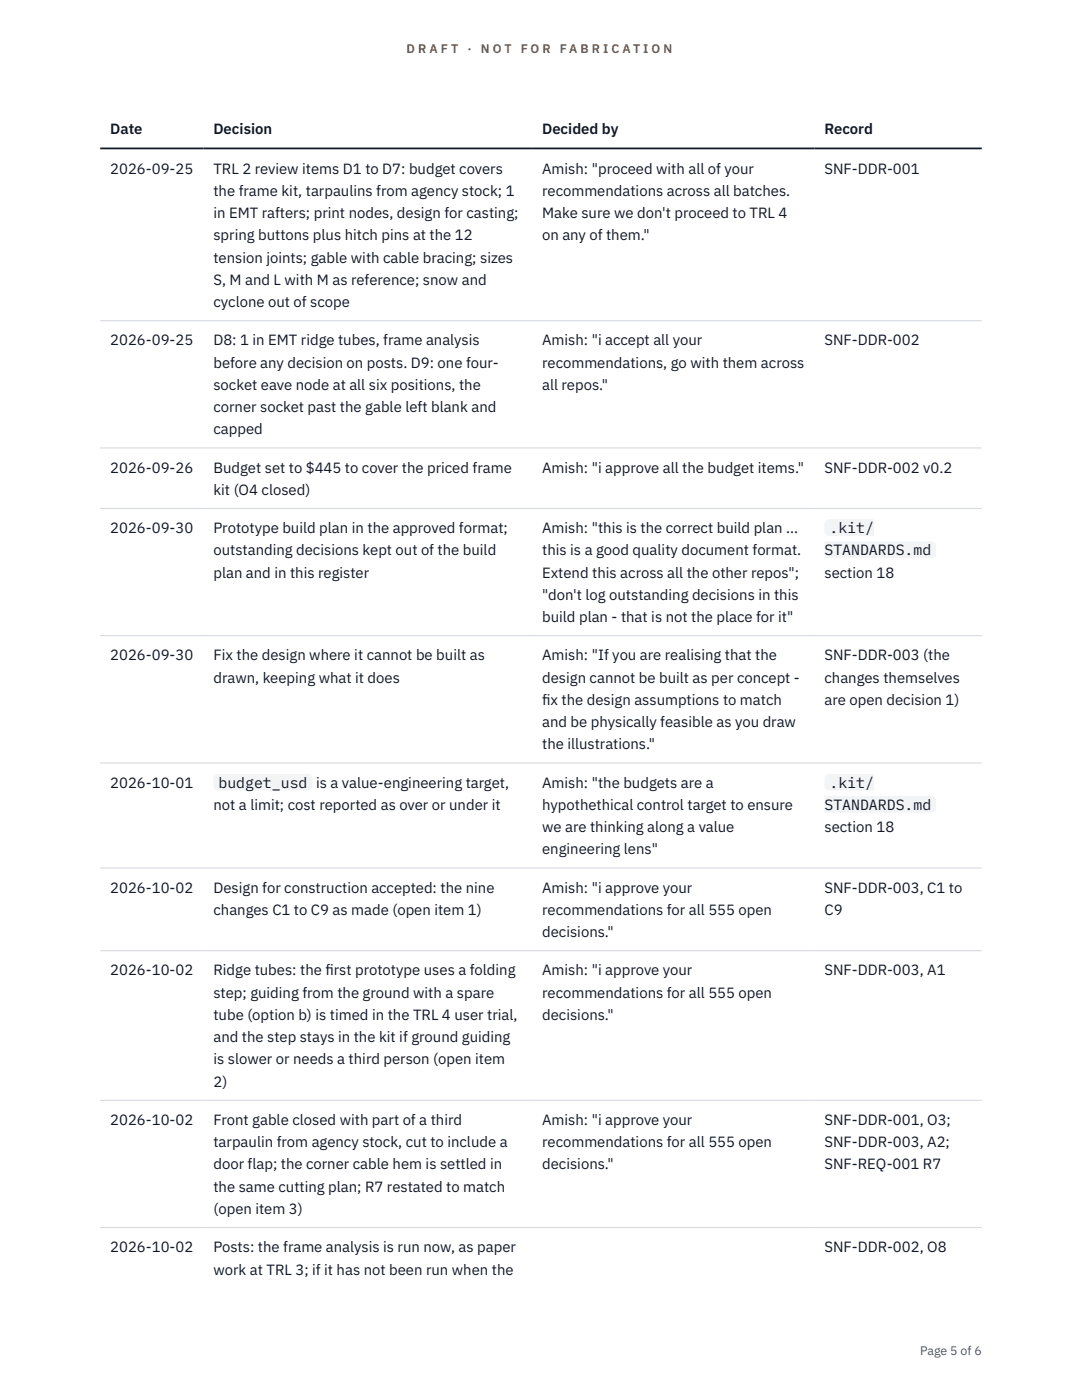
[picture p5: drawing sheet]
<svg xmlns="http://www.w3.org/2000/svg" width="216mm" height="279mm" viewBox="0 0 216 279" stroke-linecap="round" stroke-linejoin="round" font-family="sans-serif">
<defs><g id="words">
<g font-size="3" fill="#111827">
<text x="22" y="26.8">Date</text>
<text x="42.6" y="26.8">Decision</text>
<text x="108.2" y="26.8">Decided by</text>
<text x="164.5" y="26.8">Record</text>
<text x="22" y="34.6">2026-09-25</text>
<text x="42.6" y="34.6">TRL 2 review items D1 to D7: budget covers</text>
<text x="108.2" y="34.6">Amish: &quot;proceed with all of your</text>
<text x="164.5" y="34.6">SNF-DDR-001</text>
<text x="42.6" y="39.1">the frame kit, tarpaulins from agency stock; 1</text>
<text x="108.2" y="39.1">recommendations across all batches.</text>
<text x="42.6" y="43.5">in EMT rafters; print nodes, design for casting;</text>
<text x="42.6" y="48">spring buttons plus hitch pins at the 12</text>
<text x="108.2" y="43.5">Make sure we don't proceed to TRL 4</text>
<text x="108.2" y="48">on any of them.&quot;</text>
<text x="42.6" y="52.4">tension joints; gable with cable bracing; sizes</text>
<text x="42.6" y="56.9">S, M and L with M as reference; snow and</text>
<text x="42.6" y="61.3">cyclone out of scope</text>
<text x="22" y="68.9">2026-09-25</text>
<text x="42.6" y="68.9">D8: 1 in EMT ridge tubes, frame analysis</text>
<text x="108.2" y="68.9">Amish: &quot;i accept all your</text>
<text x="164.5" y="68.9">SNF-DDR-002</text>
<text x="42.6" y="73.4">before any decision on posts. D9: one four-</text>
<text x="42.6" y="77.8">socket eave node at all six positions, the</text>
<text x="108.2" y="73.4">recommendations, go with them across</text>
<text x="108.2" y="77.8">all repos.&quot;</text>
<text x="42.6" y="82.3">corner socket past the gable left blank and</text>
<text x="42.6" y="86.7">capped</text>
<text x="22" y="94.3">2026-09-26</text>
<text x="42.6" y="94.3">Budget set to $445 to cover the priced frame</text>
<text x="108.2" y="94.3">Amish: &quot;i approve all the budget items.&quot;</text>
<text x="164.5" y="94.3">SNF-DDR-002 v0.2</text>
<text x="42.6" y="98.8">kit (O4 closed)</text>
<text x="22" y="106.4">2026-09-30</text>
<text x="42.6" y="106.4">Prototype build plan in the approved format;</text>
<text x="108.2" y="106.4">Amish: &quot;this is the correct build plan ...</text>
<text x="165.5" y="106.4">.kit/</text>
<text x="42.6" y="110.8">outstanding decisions kept out of the build</text>
<text x="108.2" y="110.8">this is a good quality document format.</text>
<text x="164.5" y="110.8">STANDARDS.md</text>
<text x="42.6" y="115.3">plan and in this register</text>
<text x="108.2" y="115.3">Extend this across all the other repos&quot;;</text>
<text x="108.2" y="119.7">&quot;don't log outstanding decisions in this</text>
<text x="164.5" y="115.3">section 18</text>
<text x="108.2" y="124.2">build plan - that is not the place for it&quot;</text>
<text x="22" y="131.8">2026-09-30</text>
<text x="42.6" y="131.8">Fix the design where it cannot be built as</text>
<text x="108.2" y="131.8">Amish: &quot;If you are realising that the</text>
<text x="164.5" y="131.8">SNF-DDR-003 (the</text>
<text x="42.6" y="136.2">drawn, keeping what it does</text>
<text x="108.2" y="136.2">design cannot be built as per concept -</text>
<text x="164.5" y="136.2">changes themselves</text>
<text x="108.2" y="140.7">f</text>
<text x="108.2" y="140.7">ix the design assumptions to match</text>
<text x="164.5" y="140.7">are open decision 1)</text>
<text x="108.2" y="145.1">and be physically feasible as you draw</text>
<text x="108.2" y="149.6">the illustrations.&quot;</text>
<text x="22" y="157.2">2026-10-01</text>
<text x="42.6" y="161.6">not a limit; cost reported as over or under it</text>
<text x="43.6" y="157.2">budget_usd</text>
<text x="63.1" y="157.2">is a value-engineering target,</text>
<text x="108.2" y="157.2">Amish: &quot;the budgets are a</text>
<text x="108.2" y="161.6">hypothethical control target to ensure</text>
<text x="164.5" y="161.6">STANDARDS.md</text>
<text x="165.5" y="157.2">.kit/</text>
<text x="108.2" y="166.1">we are thinking along a value</text>
<text x="164.5" y="166.1">section 18</text>
<text x="108.2" y="170.5">engineering lens&quot;</text>
<text x="22" y="178.1">2026-10-02</text>
<text x="42.6" y="178.1">Design for construction accepted: the nine</text>
<text x="108.2" y="178.1">Amish: &quot;i approve your</text>
<text x="164.5" y="178.1">SNF-DDR-003, C1 to</text>
<text x="42.6" y="182.6">changes C1 to C9 as made (open item 1)</text>
<text x="108.2" y="182.6">recommendations for all 555 open</text>
<text x="164.5" y="182.6">C9</text>
<text x="108.2" y="187">decisions.&quot;</text>
<text x="22" y="194.7">2026-10-02</text>
<text x="42.6" y="194.7">Ridge tubes: the f</text>
<text x="64.9" y="194.7">irst prototype uses a folding</text>
<text x="108.2" y="194.7">Amish: &quot;i approve your</text>
<text x="164.5" y="194.7">SNF-DDR-003, A1</text>
<text x="42.6" y="199.1">step; guiding from the ground with a spare</text>
<text x="42.6" y="203.6">tube (option b) is timed in the TRL 4 user trial,</text>
<text x="108.2" y="199.1">recommendations for all 555 open</text>
<text x="108.2" y="203.6">decisions.&quot;</text>
<text x="42.6" y="208">and the step stays in the kit if ground guiding</text>
<text x="42.6" y="212.4">is slower or needs a third person (open item</text>
<text x="42.6" y="216.9">2)</text>
<text x="22" y="224.5">2026-10-02</text>
<text x="42.6" y="224.5">Front gable closed with part of a third</text>
<text x="108.2" y="224.5">Amish: &quot;i approve your</text>
<text x="164.5" y="224.5">SNF-DDR-001, O3;</text>
<text x="42.6" y="229">tarpaulin from agency stock, cut to include a</text>
<text x="42.6" y="233.4">door flap; the corner cable hem is settled in</text>
<text x="108.2" y="229">recommendations for all 555 open</text>
<text x="108.2" y="233.4">decisions.&quot;</text>
<text x="164.5" y="229">SNF-DDR-003, A2;</text>
<text x="164.5" y="233.4">SNF-REQ-001 R7</text>
<text x="42.6" y="237.8">the same cutting plan; R7 restated to match</text>
<text x="42.6" y="242.3">(open item 3)</text>
<text x="22" y="249.9">2026-10-02</text>
<text x="42.6" y="249.9">Posts: the frame analysis is run now, as paper</text>
<text x="164.5" y="249.9">SNF-DDR-002, O8</text>
<text x="42.6" y="254.4">work at TRL 3; if it has not been run when the</text>
</g>
<g font-size="2.5" fill="#b45309">
<text x="81.1" y="10.5">D R A F T</text>
<text x="93.3" y="10.5">·</text>
<text x="95.9" y="10.5">N O T</text>
<text x="103.9" y="10.5">F O R</text>
<text x="111.7" y="10.5">F A B R I C A T I O N</text>
</g>
<text font-size="2.5" fill="#4b5563" x="183.6" y="270.3">Page 5 of 6</text>
</g></defs>
<path d="M20 64h175.9M20 89.4h175.9M20 101.5h175.9M20 126.9h175.9M20 152.3h175.9M20 173.2h175.9M20 189.7h175.9M20 219.6h175.9M20 245h175.9" fill="none" stroke="#d1d5db" stroke-width=".2"/>
<path d="M20 29.6h175.9" fill="none" stroke="#111827" stroke-width=".35"/>
<g fill="#f3f4f6">
<path d="M164.5 103.6h9.9v3.4h-9.9z"/>
<path d="M164.5 108h22.3v3.4h-22.3z"/>
<path d="M42.6 154.4h19.8v3.4h-19.8z"/>
<path d="M164.5 154.4h9.9v3.4h-9.9z"/>
<path d="M164.5 158.8h22.3v3.4h-22.3z"/>
</g>
<use href="#words"/>
</svg>
